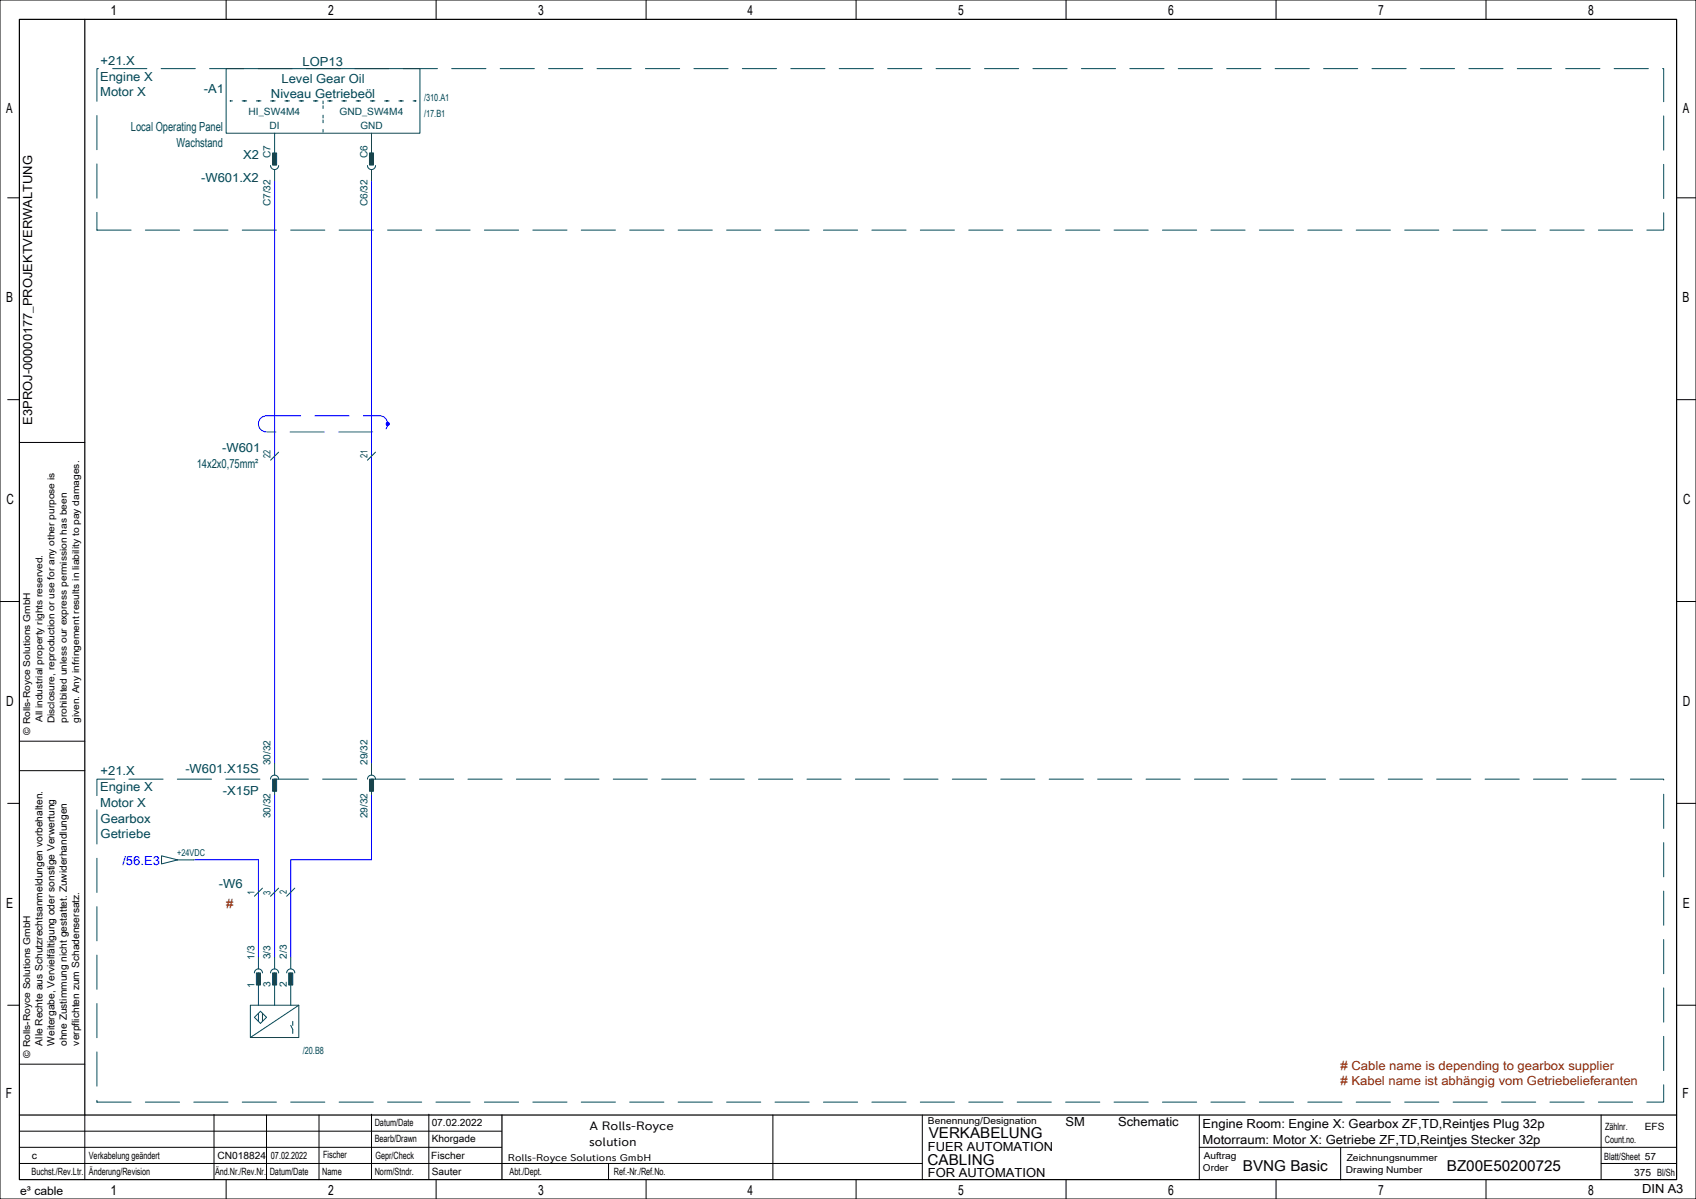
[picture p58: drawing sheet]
<svg xmlns="http://www.w3.org/2000/svg" width="420mm" height="297mm" viewBox="0 0 420 297" stroke-linecap="round" stroke-linejoin="round" font-family="sans-serif">
<defs><g id="words">
<g font-size="3.7">
<text x="230" y="282">VERKABELUNG</text>
<text x="229.7" y="288.5">CABLING</text>
<text x="307.8" y="290">BVNG Basic</text>
<text x="358.3" y="290">BZ00E50200725</text>
</g>
<g font-size="3.5">
<text x="27.3" y="3.8">1</text>
<text x="81.3" y="3.8">2</text>
<text x="133.3" y="3.8">3</text>
<text x="185.1" y="3.8">4</text>
<text x="237.3" y="3.8">5</text>
<text x="289.3" y="3.8">6</text>
<text x="341.3" y="3.8">7</text>
<text x="393.3" y="3.8">8</text>
<text x="1.5" y="28.1">A</text>
<text x="416.7" y="28.1">A</text>
<text x="1.5" y="74.9">B</text>
<text x="416.7" y="74.9">B</text>
<text x="1.6" y="124.9">C</text>
<text x="416.8" y="124.9">C</text>
<text x="1.5" y="174.9">D</text>
<text x="416.7" y="174.9">D</text>
<text x="1.5" y="224.9">E</text>
<text x="416.7" y="224.9">E</text>
<text x="1.5" y="271.9">F</text>
<text x="416.7" y="271.9">F</text>
<text x="27.3" y="296">1</text>
<text x="81.3" y="296">2</text>
<text x="133.3" y="296">3</text>
<text x="185.1" y="296">4</text>
<text x="237.3" y="296">5</text>
<text x="289.3" y="296">6</text>
<text x="341.3" y="296">7</text>
<text x="393.3" y="296">8</text>
</g>
<g font-size="3.1" fill="#004855">
<text x="24.9" y="16">+21.X</text>
<text x="75" y="16.2">LOP13</text>
<text x="24.8" y="20">Engine X</text>
<text x="24.8" y="23.9">Motor X</text>
<text x="50.5" y="23">-A1</text>
<text x="69.7" y="20.5">Level Gear Oil</text>
<text x="67.1" y="24.4">Niveau Getriebeöl</text>
<text x="32.4" y="32.5">Local Operating Panel</text>
<text x="43.7" y="36.4">Wachstand</text>
<text x="60.2" y="39.5">X2</text>
<text x="49.8" y="45">-W601.X2</text>
<text x="55" y="112">-W601</text>
<text x="48.7" y="116">14x2x0,75mm²</text>
<text x="45.9" y="191.5">-W601.X15S</text>
<text x="24.8" y="196">Engine X</text>
<text x="24.9" y="192">+21.X</text>
<text x="55.2" y="197">-X15P</text>
<text x="24.8" y="199.9">Motor X</text>
<text x="24.9" y="203.7">Gearbox</text>
<text x="24.9" y="207.6">Getriebe</text>
<text x="54.2" y="220">-W6</text>
</g>
<g font-size="3.1">
<text x="8" y="105.2" transform="rotate(-90 8 105.2)">E3PROJ-00000177_PROJEKTVERWALTUNG</text>
<text x="263.9" y="279">SM</text>
<text x="276.9" y="279">Schematic</text>
<text x="297.8" y="279.5">Engine Room: Engine X: Gearbox ZF,TD,Reintjes Plug 32p</text>
<text x="229.8" y="285">FUER AUTOMATION</text>
<text x="297.8" y="283.4">Motorraum: Motor X: Getriebe ZF,TD,Reintjes Stecker 32p</text>
<text x="229.8" y="291.5">FOR AUTOMATION</text>
<text x="406.7" y="295.5">DIN A3</text>
</g>
<text font-size="3.1" fill="#00f" x="30.3" y="214.3">/56.E3</text>
<text font-size="3.1" fill="#6d2400" x="56" y="225">#</text>
<g font-size="3.1" fill="#912400">
<text x="332" y="265"># Cable name is depending to gearbox supplier</text>
<text x="332" y="268.9"># Kabel name ist abhängig vom Getriebelieferanten</text>
</g>
<g font-size="3">
<text x="146" y="280">A Rolls-Royce</text>
<text x="145.9" y="284">solution</text>
</g>
<text font-size="2.9" x="5" y="296">e³ cable</text>
<g font-size="2.5" fill="#004855">
<text x="61.5" y="28.5">HI_SW4M4</text>
<text x="84.1" y="28.5">GND_SW4M4</text>
<text x="105" y="25">/310.A1</text>
<text x="105" y="29">/17.B1</text>
<text x="66.8" y="32">DI</text>
<text x="89.2" y="32">GND</text>
<text x="67" y="39.1" transform="rotate(-90 67 39.1)">C7</text>
<text x="91" y="39.1" transform="rotate(-90 91 39.1)">C6</text>
<text x="67" y="51.1" transform="rotate(-90 67 51.1)">C7/32</text>
<text x="91" y="51.1" transform="rotate(-90 91 51.1)">C6/32</text>
<text x="67" y="113.5" transform="rotate(-90 67 113.5)">22</text>
<text x="91" y="113.5" transform="rotate(-90 91 113.5)">21</text>
<text x="67" y="189.6" transform="rotate(-90 67 189.6)">30/32</text>
<text x="91" y="189.5" transform="rotate(-90 91 189.5)">29/32</text>
<text x="67" y="202.7" transform="rotate(-90 67 202.7)">30/32</text>
<text x="91" y="202.7" transform="rotate(-90 91 202.7)">29/32</text>
<text x="63" y="221.7" transform="rotate(-90 63 221.7)">1</text>
<text x="67" y="221.6" transform="rotate(-90 67 221.6)">3</text>
<text x="71" y="221.5" transform="rotate(-90 71 221.5)">2</text>
<text x="63" y="237.7" transform="rotate(-90 63 237.7)">1/3</text>
<text x="67" y="237.6" transform="rotate(-90 67 237.6)">3/3</text>
<text x="71" y="237.5" transform="rotate(-90 71 237.5)">2/3</text>
<text x="63" y="244.7" transform="rotate(-90 63 244.7)">1</text>
<text x="67" y="244.6" transform="rotate(-90 67 244.6)">3</text>
<text x="71" y="244.5" transform="rotate(-90 71 244.5)">2</text>
<text x="75" y="261">/20.B8</text>
</g>
<g font-size="2.5">
<text x="10.5" y="259" transform="rotate(-90 10.5 259)">Alle Rechte aus Schutzrechtsanmeldungen vorbehalten.</text>
<text x="13.5" y="259" transform="rotate(-90 13.5 259)">Weitergabe, Vervielfältigung oder sonstige Verwertung</text>
<text x="16.6" y="259.1" transform="rotate(-90 16.6 259.1)">ohne Zustimmung nicht gestattet. Zuwiderhandlungen</text>
<text x="19.6" y="259" transform="rotate(-90 19.6 259)">verpflichten zum Schadensersatz.</text>
<text x="92.8" y="279">Datum/Date</text>
<text x="106.9" y="279">07.02.2022</text>
<text x="397.5" y="280">Zählnr.</text>
<text x="407.3" y="280">EFS</text>
<text x="7.9" y="287">c</text>
<text x="22" y="287">Verkabelung geändert</text>
<text x="53.9" y="287">CN018824</text>
<text x="67.1" y="287">07.02.2022</text>
<text x="80" y="286.8">Fischer</text>
<text x="92.8" y="283">Bearb/Drawn</text>
<text x="93" y="287">Gepr/Check</text>
<text x="106.8" y="287">Fischer</text>
<text x="106.9" y="283">Khorgade</text>
<text x="397.3" y="287.3">Blatt/Sheet 57</text>
<text x="397.4" y="283">Count.no.</text>
<text x="7.8" y="291">Buchst./Rev.Ltr.</text>
<text x="22" y="291">Änderung/Revision</text>
<text x="53.3" y="291">Änd.Nr./Rev.Nr.</text>
<text x="66.8" y="291">Datum/Date</text>
<text x="79.8" y="291">Name</text>
<text x="92.8" y="291">Norm/Stndr.</text>
<text x="106.9" y="291">Sauter</text>
<text x="126.2" y="291">Abt./Dept.</text>
<text x="152" y="291">Ref.-Nr./Ref.No.</text>
<text x="404.7" y="291.2">375 Bl/Sh</text>
</g>
<text font-size="2.4" x="125.8" y="287.5">Rolls-Royce Solutions GmbH</text>
<g font-size="2.3">
<text x="10.5" y="178.9" transform="rotate(-90 10.5 178.9)">All industrial property rights reserved.</text>
<text x="13.5" y="179.2" transform="rotate(-90 13.5 179.2)">Disclosure, reproduction or use for any other purpose is</text>
<text x="16.6" y="179.1" transform="rotate(-90 16.6 179.1)">prohibited unless our express permission has been</text>
<text x="19.6" y="179.1" transform="rotate(-90 19.6 179.1)">given. Any infringement results in liability to pay damages.</text>
<text x="7.5" y="182" transform="rotate(-90 7.5 182)">© Rolls-Royce Solutions GmbH</text>
<text x="7.5" y="262" transform="rotate(-90 7.5 262)">© Rolls-Royce Solutions GmbH</text>
<text x="229.8" y="278.5">Benennung/Designation</text>
<text x="298.1" y="287">Auftrag</text>
<text x="333.5" y="287.5">Zeichnungsnummer</text>
<text x="297.9" y="290">Order</text>
<text x="333.3" y="290.5">Drawing Number</text>
</g>
<text font-size="2.3" fill="#004855" x="43.9" y="212">+24VDC</text>
</g></defs>
<g fill="none" stroke="#000" stroke-width=".25">
<path d="M0 0h420v297h-420zM56 0v4.8M108 0v4.8M160 0v4.8M212 0v4.8M264 0v4.8M316 0v4.8M368 0v4.8M1.9 49h2.9M415.2 49h4.8M1.9 99h2.9M415.2 99h4.8"/>
<path d="M4.8 109.6h16.2M0 149h4.8M415.2 149h4.7M1.9 199h2.9M4.8 190.9h16.2M4.8 183.6h16.2M415.2 199h4.8M1.9 249h2.9M415.2 249h4.8M4.8 263.6h16.2M21 276.2v16M53 276.1v16"/>
<path d="M66 276.2v16M79 276.2v16M92 276v16M106.2 276v16M191.4 276.2v16M228.4 276.2v16M297 276.2v16M396.5 276.2v15.8M4.8 284.2h119.4M4.8 288.2h223.6M4.8 280.2h119.4M56 292.2v4.8"/>
<path d="M108 292.2v4.8M150.7 288.2v4M160 292.2v4.8M212 292.2v4.8M264 292.2v4.8M297 284.2h118.2M316 292.2v4.8M332 284.3v8M368 292.2v4.8M396.5 288.2h18.7"/>
</g>
<path d="M4.8 4.8h410.4v287.4h-410.4zM21 4.8v271.4M4.8 276.2h410.4M124.3 276.2v15.9" fill="none" stroke="#000" stroke-width=".3"/>
<path d="M24 17h388v40h-388zM24 193h388v80h-388z" fill="none" stroke="#004855" stroke-width=".25" stroke-dasharray="8.5 3.5"/>
<g fill="none" stroke="#004855" stroke-width=".25">
<path d="M56 17h48v16h-48zM68 33v7M92 33v7M67 41a1 1 0 0 0 1 1 1 1 0 0 0 1-1M68 42v3M91 41a1 1 0 0 0 1 1 1 1 0 0 0 1-1M92 42v3M69 112l-2 2M93 112l-2 2M67 193a1 1 0 0 1 1-1 1 1 0 0 1 1 1M68 189v3M68 196v1"/>
<path d="M91 193a1 1 0 0 1 1-1 1 1 0 0 1 1 1M92 189v3M92 196v1M40 212l4 1-4 1zM44 213h4M65 220l-2 2M69 220l-2 2M73 220l-2 2M64 237v3M68 237v3M72 237v3M62 249h12v8h-12z"/>
<path d="M63 241a1 1 0 0 1 1-1 1 1 0 0 1 1 1M63 252l1.5-1.5 1.5 1.5-1.5 1.5zM64 241v8M64 251v2M65 251v2M67 241a1 1 0 0 1 1-1 1 1 0 0 1 1 1M68 241v8M71 241a1 1 0 0 1 1-1 1 1 0 0 1 1 1M72 254l.5 1v1M72 241v8M72.5 253v1M74 249l-12 8"/>
</g>
<path d="M68 45v144M92 45v144M68 197v40M92 197v16h-20v24M48 213h16v24" fill="none" stroke="#00f" stroke-width=".25"/>
<path d="M57 25h46zM80 25v8z" fill="none" stroke="#004855" stroke-width=".25" stroke-dasharray=".7 2.8"/>
<g fill="#004855" stroke="#004855" stroke-width=".25">
<path d="M67.5 37.9h1v3h-1z" fill-rule="evenodd"/>
<path d="M91.5 37.9h1v3h-1z" fill-rule="evenodd"/>
<path d="M63.5 241h1v3h-1z" fill-rule="evenodd"/>
<path d="M67.5 241h1v3h-1z" fill-rule="evenodd"/>
<path d="M71.5 241h1v3h-1z" fill-rule="evenodd"/>
<path d="M91.5 193h1v3h-1z" fill-rule="evenodd"/>
<path d="M67.5 193h1v3h-1z" fill-rule="evenodd"/>
</g>
<circle cx="96" cy="105" r=".4" fill="#00f" stroke="#00f" stroke-width=".25"/>
<path d="M66 103h28a2 2 0 0 1 2 2 2 2 0 0 1-2 2h-28a2 2 0 0 1-2-2 2 2 0 0 1 2-2" fill="none" stroke="#00f" stroke-width=".25" stroke-dasharray="8.5 3.5"/>
<use href="#words"/>
</svg>
